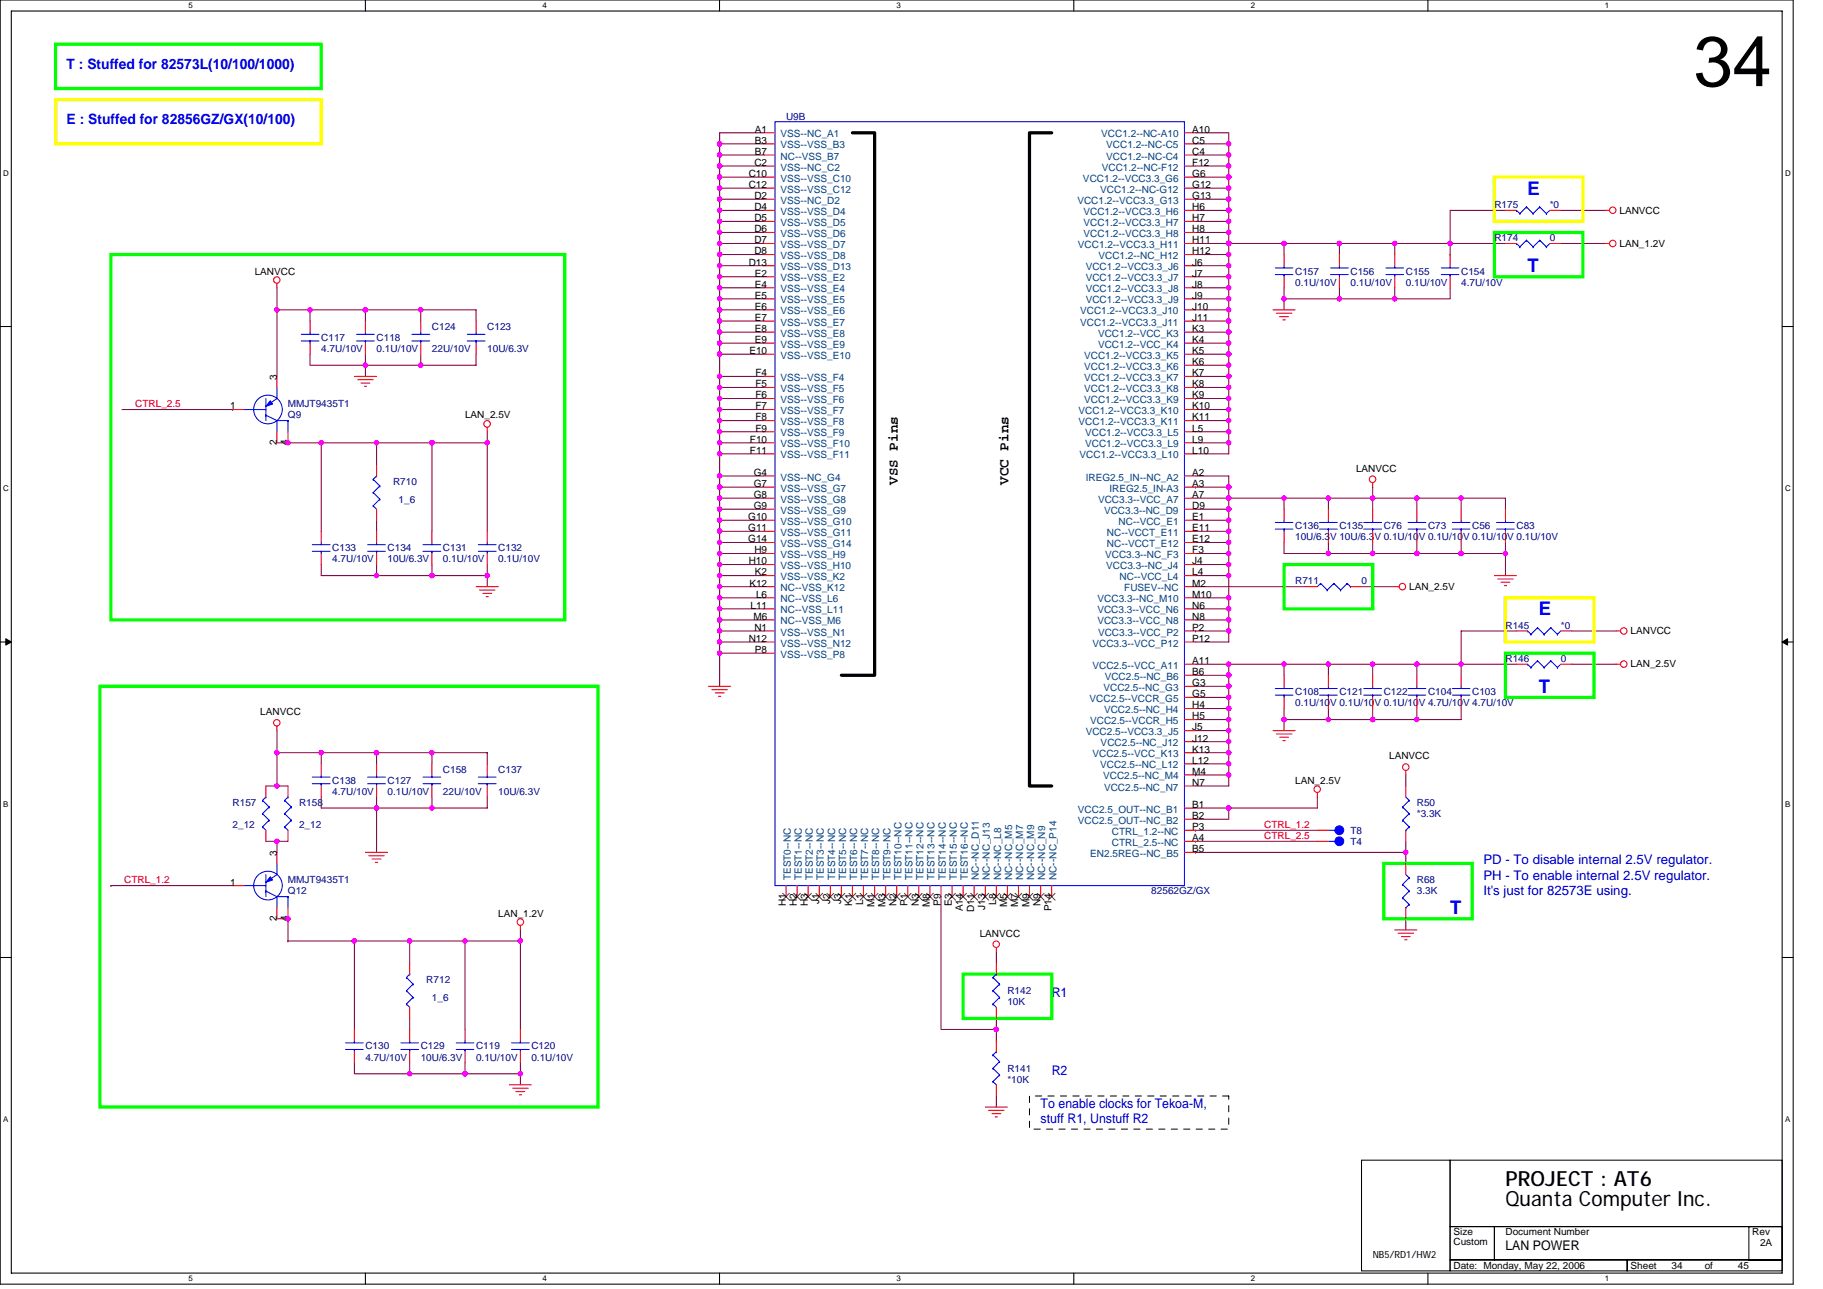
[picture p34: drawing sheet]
<svg xmlns="http://www.w3.org/2000/svg" width="297mm" height="210mm" viewBox="0 0 297 210" stroke-linecap="round" stroke-linejoin="round" font-family="sans-serif">
<defs><g id="words">
<text font-size="11.5" x="275.9" y="14">34</text>
<g font-size="3.4">
<text x="245.3" y="196.5">Quanta Computer Inc.</text>
<text x="245.3" y="193.2">PROJECT : AT6</text>
</g>
<g font-size="3" fill="#00f">
<text x="248.9" y="31.7">E</text>
<text x="248.9" y="44.3">T</text>
<text x="250.7" y="100.2">E</text>
<text x="250.7" y="112.8">T</text>
<text x="236.3" y="148.9">T</text>
</g>
<g font-size="2.3" fill="#00f">
<text x="10.9" y="11.2">T : Stuffed for 82573L(10/100/1000)</text>
<text x="10.9" y="20.2">E : Stuffed for 82856GZ/GX(10/100)</text>
</g>
<g font-size="2.3">
<text x="146.3" y="79" transform="rotate(-90 146.3 79)">VSS Pins</text>
<text x="164.3" y="79" transform="rotate(-90 164.3 79)">VCC Pins</text>
</g>
<g font-size="2.2" fill="#00f">
<text x="241.7" y="140.8">PD - To disable internal 2.5V regulator.</text>
<text x="241.7" y="143.3">PH - To enable internal 2.5V regulator.</text>
<text x="241.7" y="145.8">It's just for 82573E using.</text>
<text x="171.4" y="162.5">R1</text>
<text x="171.4" y="175.1">R2</text>
<text x="169.6" y="180.5">To enable clocks for Tekoa-M,</text>
<text x="169.6" y="183">stuff R1, Unstuff R2</text>
</g>
<text font-size="2.2" x="245.3" y="203.6">LAN POWER</text>
<g font-size="1.6">
<text x="123" y="21.6">A1</text>
<text x="123" y="23.4">B3</text>
<text x="194.3" y="23.4">C5</text>
<text x="194.3" y="21.6">A10</text>
<text x="122" y="28.8">C10</text>
<text x="122.9" y="27">C2</text>
<text x="123" y="25.2">B7</text>
<text x="194.3" y="25.2">C4</text>
<text x="194.3" y="28.8">G6</text>
<text x="194.3" y="27">F12</text>
<text x="122" y="30.6">C12</text>
<text x="122.9" y="32.4">D2</text>
<text x="122.9" y="34.2">D4</text>
<text x="194.3" y="30.6">G12</text>
<text x="194.3" y="32.4">G13</text>
<text x="194.3" y="34.2">H6</text>
<text x="263.9" y="34.8">LANVCC</text>
<text x="122.9" y="36">D5</text>
<text x="122.9" y="37.8">D6</text>
<text x="122.9" y="39.6">D7</text>
<text x="122.9" y="41.4">D8</text>
<text x="194.3" y="41.4">H12</text>
<text x="194.3" y="36">H7</text>
<text x="194.3" y="37.8">H8</text>
<text x="194.3" y="39.6">H11</text>
<text x="263.9" y="40.2">LAN_1.2V</text>
<text x="41.5" y="44.7">LANVCC</text>
<text x="122" y="43.3">D13</text>
<text x="123" y="45.1">E2</text>
<text x="123" y="46.9">E4</text>
<text x="194.3" y="43.3">J6</text>
<text x="194.3" y="45.1">J7</text>
<text x="194.3" y="46.9">J8</text>
<text x="123" y="48.7">E5</text>
<text x="123" y="50.5">E6</text>
<text x="123" y="52.3">E7</text>
<text x="194.3" y="48.7">J9</text>
<text x="194.3" y="50.5">J10</text>
<text x="194.3" y="52.3">J11</text>
<text x="122.1" y="57.7">E10</text>
<text x="123" y="54.1">E8</text>
<text x="123" y="55.9">E9</text>
<text x="194.3" y="54.1">K3</text>
<text x="194.3" y="55.9">K4</text>
<text x="194.3" y="57.7">K5</text>
<text x="194.3" y="59.5">K6</text>
<text x="45.1" y="61.8" transform="rotate(-90 45.1 61.8)">3</text>
<text x="123.1" y="61.3">F4</text>
<text x="123.1" y="63.1">F5</text>
<text x="123.1" y="64.9">F6</text>
<text x="194.3" y="61.3">K7</text>
<text x="194.3" y="63.1">K8</text>
<text x="194.3" y="64.9">K9</text>
<text x="37.5" y="66.7">1</text>
<text x="75.8" y="68.2">LAN_2.5V</text>
<text x="123.1" y="66.7">F7</text>
<text x="123.1" y="68.5">F8</text>
<text x="123.1" y="70.3">F9</text>
<text x="194.3" y="70.3">L5</text>
<text x="194.3" y="66.7">K10</text>
<text x="194.3" y="68.5">K11</text>
<text x="45.1" y="72.5" transform="rotate(-90 45.1 72.5)">2</text>
<text x="46.9" y="72.5" transform="rotate(-90 46.9 72.5)">4</text>
<text x="122.2" y="72.1">F10</text>
<text x="122.2" y="73.9">F11</text>
<text x="122.8" y="77.5">G4</text>
<text x="194.3" y="72.1">L9</text>
<text x="194.3" y="77.5">A2</text>
<text x="194.3" y="73.9">L10</text>
<text x="221" y="76.8">LANVCC</text>
<text x="122.8" y="79.3">G7</text>
<text x="122.8" y="81.1">G8</text>
<text x="122.8" y="82.9">G9</text>
<text x="194.3" y="79.3">A3</text>
<text x="194.3" y="81.1">A7</text>
<text x="194.3" y="82.9">D9</text>
<text x="121.9" y="84.7">G10</text>
<text x="121.9" y="86.5">G11</text>
<text x="121.9" y="88.3">G14</text>
<text x="194.3" y="84.7">E1</text>
<text x="194.3" y="86.5">E11</text>
<text x="194.3" y="88.3">E12</text>
<text x="122" y="91.9">H10</text>
<text x="122.1" y="95.5">K12</text>
<text x="122.9" y="90.1">H9</text>
<text x="123" y="93.7">K2</text>
<text x="194.3" y="91.9">J4</text>
<text x="194.3" y="90.1">F3</text>
<text x="194.3" y="93.7">L4</text>
<text x="194.3" y="95.5">M2</text>
<text x="122.3" y="99.2">L11</text>
<text x="122.8" y="101">M6</text>
<text x="123.2" y="97.4">L6</text>
<text x="194.3" y="97.4">M10</text>
<text x="194.3" y="99.2">N6</text>
<text x="194.3" y="101">N8</text>
<text x="229.6" y="96.1">LAN_2.5V</text>
<text x="122" y="104.6">N12</text>
<text x="122.9" y="102.8">N1</text>
<text x="123" y="106.4">P8</text>
<text x="194.3" y="104.6">P12</text>
<text x="194.3" y="102.8">P2</text>
<text x="265.7" y="103.3">LANVCC</text>
<text x="194.3" y="108.2">A11</text>
<text x="194.3" y="110">B6</text>
<text x="194.3" y="111.8">G3</text>
<text x="194.3" y="113.6">G5</text>
<text x="265.7" y="108.7">LAN_2.5V</text>
<text x="42.4" y="116.5">LANVCC</text>
<text x="194.3" y="119">J5</text>
<text x="194.3" y="115.4">H4</text>
<text x="194.3" y="117.2">H5</text>
<text x="194.3" y="124.4">L12</text>
<text x="194.3" y="122.6">K13</text>
<text x="194.3" y="120.8">J12</text>
<text x="226.4" y="123.7">LANVCC</text>
<text x="194.3" y="126.2">M4</text>
<text x="194.3" y="128">N7</text>
<text x="194.3" y="131.6">B1</text>
<text x="211" y="127.7">LAN_2.5V</text>
<text x="194.3" y="135.2">P3</text>
<text x="194.3" y="137">A4</text>
<text x="194.3" y="133.4">B2</text>
<text x="45.1" y="139.4" transform="rotate(-90 45.1 139.4)">3</text>
<text x="194.3" y="138.8">B5</text>
<text x="37.5" y="144.3">1</text>
<text x="81.2" y="149.3">LAN_1.2V</text>
<text x="128.1" y="147.6" transform="rotate(-90 128.1 147.6)">H1</text>
<text x="129.9" y="147.6" transform="rotate(-90 129.9 147.6)">H2</text>
<text x="131.7" y="147.6" transform="rotate(-90 131.7 147.6)">H3</text>
<text x="133.5" y="147.3" transform="rotate(-90 133.5 147.3)">J1</text>
<text x="135.3" y="147.3" transform="rotate(-90 135.3 147.3)">J2</text>
<text x="137.1" y="147.3" transform="rotate(-90 137.1 147.3)">J3</text>
<text x="138.9" y="147.5" transform="rotate(-90 138.9 147.5)">K1</text>
<text x="140.7" y="147.4" transform="rotate(-90 140.7 147.4)">L1</text>
<text x="142.5" y="147.8" transform="rotate(-90 142.5 147.8)">M1</text>
<text x="144.3" y="147.8" transform="rotate(-90 144.3 147.8)">M3</text>
<text x="146.1" y="147.6" transform="rotate(-90 146.1 147.6)">N2</text>
<text x="147.9" y="147.5" transform="rotate(-90 147.9 147.5)">P1</text>
<text x="149.7" y="147.6" transform="rotate(-90 149.7 147.6)">N3</text>
<text x="151.5" y="147.8" transform="rotate(-90 151.5 147.8)">M8</text>
<text x="153.3" y="147.5" transform="rotate(-90 153.3 147.5)">P9</text>
<text x="155.1" y="147.5" transform="rotate(-90 155.1 147.5)">E3</text>
<text x="156.9" y="148.4" transform="rotate(-90 156.9 148.4)">A14</text>
<text x="158.7" y="148.5" transform="rotate(-90 158.7 148.5)">D11</text>
<text x="160.5" y="148.2" transform="rotate(-90 160.5 148.2)">J13</text>
<text x="162.3" y="147.4" transform="rotate(-90 162.3 147.4)">L8</text>
<text x="164.1" y="147.8" transform="rotate(-90 164.1 147.8)">M5</text>
<text x="165.9" y="147.8" transform="rotate(-90 165.9 147.8)">M7</text>
<text x="167.7" y="147.8" transform="rotate(-90 167.7 147.8)">M9</text>
<text x="169.5" y="147.6" transform="rotate(-90 169.5 147.6)">N9</text>
<text x="171.3" y="148.4" transform="rotate(-90 171.3 148.4)">P14</text>
<text x="45.1" y="150.1" transform="rotate(-90 45.1 150.1)">2</text>
<text x="46.9" y="150.1" transform="rotate(-90 46.9 150.1)">4</text>
<text x="159.6" y="152.6">LANVCC</text>
<text x="236.8" y="202.9">Custom</text>
<text x="236.8" y="201.3">Size</text>
<text x="245.3" y="201.3">Document Number</text>
<text x="285.5" y="201.3">Rev</text>
<text x="286.8" y="203.1">2A</text>
<text x="223.7" y="205">NB5/RD1/HW2</text>
<text x="236.8" y="206.7">Date: Monday, May 22, 2006</text>
<text x="265.7" y="206.7">Sheet</text>
<text x="272.3" y="206.7">34</text>
<text x="277.8" y="206.7">of</text>
<text x="283.2" y="206.7">45</text>
</g>
<g font-size="1.6" fill="#004080">
<text x="127.2" y="22.4">VSS--NC_A1</text>
<text x="179.4" y="22.4">VCC1.2--NC-A10</text>
<text x="127.2" y="24.2">VSS--VSS_B3</text>
<text x="127.2" y="26">NC--VSS_B7</text>
<text x="127.2" y="27.8">VSS--NC_C2</text>
<text x="127.2" y="29.6">VSS--VSS_C10</text>
<text x="176.5" y="29.6">VCC1.2--VCC3.3_G6</text>
<text x="179.5" y="27.8">VCC1.2--NC-F12</text>
<text x="180.3" y="24.2">VCC1.2--NC-C5</text>
<text x="180.3" y="26">VCC1.2--NC-C4</text>
<text x="127.2" y="31.4">VSS--VSS_C12</text>
<text x="127.2" y="33.2">VSS--NC_D2</text>
<text x="127.2" y="35">VSS--VSS_D4</text>
<text x="175.6" y="33.2">VCC1.2--VCC3.3_G13</text>
<text x="176.5" y="35">VCC1.2--VCC3.3_H6</text>
<text x="179.3" y="31.4">VCC1.2--NC-G12</text>
<text x="127.2" y="36.8">VSS--VSS_D5</text>
<text x="127.2" y="38.6">VSS--VSS_D6</text>
<text x="127.2" y="40.4">VSS--VSS_D7</text>
<text x="175.6" y="40.4">VCC1.2--VCC3.3_H11</text>
<text x="176.5" y="36.8">VCC1.2--VCC3.3_H7</text>
<text x="176.5" y="38.6">VCC1.2--VCC3.3_H8</text>
<text x="127.2" y="42.2">VSS--VSS_D8</text>
<text x="127.2" y="44">VSS--VSS_D13</text>
<text x="127.2" y="45.8">VSS--VSS_E2</text>
<text x="127.2" y="47.6">VSS--VSS_E4</text>
<text x="176.9" y="44">VCC1.2--VCC3.3_J6</text>
<text x="176.9" y="45.8">VCC1.2--VCC3.3_J7</text>
<text x="176.9" y="47.6">VCC1.2--VCC3.3_J8</text>
<text x="179" y="42.2">VCC1.2--NC_H12</text>
<text x="127.2" y="49.4">VSS--VSS_E5</text>
<text x="127.2" y="51.2">VSS--VSS_E6</text>
<text x="127.2" y="53">VSS--VSS_E7</text>
<text x="176" y="51.2">VCC1.2--VCC3.3_J10</text>
<text x="176" y="53">VCC1.2--VCC3.3_J11</text>
<text x="176.9" y="49.4">VCC1.2--VCC3.3_J9</text>
<text x="127.2" y="54.8">VSS--VSS_E8</text>
<text x="127.2" y="56.6">VSS--VSS_E9</text>
<text x="127.2" y="58.4">VSS--VSS_E10</text>
<text x="176.7" y="58.4">VCC1.2--VCC3.3_K5</text>
<text x="178.9" y="54.8">VCC1.2--VCC_K3</text>
<text x="178.9" y="56.6">VCC1.2--VCC_K4</text>
<text x="127.2" y="62.1">VSS--VSS_F4</text>
<text x="127.2" y="63.9">VSS--VSS_F5</text>
<text x="127.2" y="65.7">VSS--VSS_F6</text>
<text x="176.7" y="60.2">VCC1.2--VCC3.3_K6</text>
<text x="176.7" y="62.1">VCC1.2--VCC3.3_K7</text>
<text x="176.7" y="63.9">VCC1.2--VCC3.3_K8</text>
<text x="176.7" y="65.7">VCC1.2--VCC3.3_K9</text>
<text x="127.2" y="67.5">VSS--VSS_F7</text>
<text x="127.2" y="69.3">VSS--VSS_F8</text>
<text x="127.2" y="71.1">VSS--VSS_F9</text>
<text x="175.7" y="67.5">VCC1.2--VCC3.3_K10</text>
<text x="175.7" y="69.3">VCC1.2--VCC3.3_K11</text>
<text x="176.8" y="71.1">VCC1.2--VCC3.3_L5</text>
<text x="127.2" y="72.9">VSS--VSS_F10</text>
<text x="127.2" y="74.7">VSS--VSS_F11</text>
<text x="175.9" y="74.7">VCC1.2--VCC3.3_L10</text>
<text x="176.8" y="72.9">VCC1.2--VCC3.3_L9</text>
<text x="127.2" y="78.3">VSS--NC_G4</text>
<text x="127.2" y="80.1">VSS--VSS_G7</text>
<text x="127.2" y="81.9">VSS--VSS_G8</text>
<text x="127.2" y="83.7">VSS--VSS_G9</text>
<text x="176.9" y="78.3">IREG2.5_IN--NC_A2</text>
<text x="178.9" y="81.9">VCC3.3--VCC_A7</text>
<text x="179.9" y="83.7">VCC3.3--NC_D9</text>
<text x="180.8" y="80.1">IREG2.5_IN-A3</text>
<text x="127.2" y="85.5">VSS--VSS_G10</text>
<text x="127.2" y="87.3">VSS--VSS_G11</text>
<text x="127.2" y="89.1">VSS--VSS_G14</text>
<text x="180.4" y="87.3">NC--VCCT_E11</text>
<text x="180.4" y="89.1">NC--VCCT_E12</text>
<text x="182.3" y="85.5">NC--VCC_E1</text>
<text x="127.2" y="90.9">VSS--VSS_H9</text>
<text x="127.2" y="92.7">VSS--VSS_H10</text>
<text x="127.2" y="94.5">VSS--VSS_K2</text>
<text x="180.1" y="90.9">VCC3.3--NC_F3</text>
<text x="180.3" y="92.7">VCC3.3--NC_J4</text>
<text x="182.4" y="94.5">NC--VCC_L4</text>
<text x="127.2" y="96.3">NC--VSS_K12</text>
<text x="127.2" y="98.1">NC--VSS_L6</text>
<text x="127.2" y="99.9">NC--VSS_L11</text>
<text x="127.2" y="101.7">NC--VSS_M6</text>
<text x="178.8" y="99.9">VCC3.3--VCC_N6</text>
<text x="178.8" y="101.7">VCC3.3--VCC_N8</text>
<text x="178.8" y="98.1">VCC3.3--NC_M10</text>
<text x="183.2" y="96.3">FUSEV--NC</text>
<text x="127.2" y="103.5">VSS--VSS_N1</text>
<text x="127.2" y="105.3">VSS--VSS_N12</text>
<text x="127.2" y="107.1">VSS--VSS_P8</text>
<text x="178" y="105.3">VCC3.3--VCC_P12</text>
<text x="178.9" y="103.5">VCC3.3--VCC_P2</text>
<text x="178" y="108.9">VCC2.5--VCC_A11</text>
<text x="179.8" y="112.5">VCC2.5--NC_G3</text>
<text x="180" y="110.7">VCC2.5--NC_B6</text>
<text x="176.9" y="119.8">VCC2.5--VCC3.3_J5</text>
<text x="177.5" y="114.3">VCC2.5--VCCR_G5</text>
<text x="177.6" y="118">VCC2.5--VCCR_H5</text>
<text x="179.9" y="116.2">VCC2.5--NC_H4</text>
<text x="178" y="123.4">VCC2.5--VCC_K13</text>
<text x="179.3" y="125.2">VCC2.5--NC_L12</text>
<text x="179.3" y="121.6">VCC2.5--NC_J12</text>
<text x="179.7" y="127">VCC2.5--NC_M4</text>
<text x="179.9" y="128.8">VCC2.5--NC_N7</text>
<text x="175.6" y="132.4">VCC2.5_OUT--NC_B1</text>
<text x="175.6" y="134.2">VCC2.5_OUT--NC_B2</text>
<text x="181.2" y="136">CTRL_1.2--NC</text>
<text x="181.2" y="137.8">CTRL_2.5--NC</text>
<text x="128.8" y="143.4" transform="rotate(-90 128.8 143.4)">TEST0--NC</text>
<text x="130.6" y="143.4" transform="rotate(-90 130.6 143.4)">TEST1--NC</text>
<text x="132.4" y="143.4" transform="rotate(-90 132.4 143.4)">TEST2--NC</text>
<text x="134.3" y="143.4" transform="rotate(-90 134.3 143.4)">TEST3--NC</text>
<text x="136.1" y="143.4" transform="rotate(-90 136.1 143.4)">TEST4--NC</text>
<text x="137.9" y="143.4" transform="rotate(-90 137.9 143.4)">TEST5--NC</text>
<text x="139.7" y="143.4" transform="rotate(-90 139.7 143.4)">TEST6--NC</text>
<text x="141.5" y="143.4" transform="rotate(-90 141.5 143.4)">TEST7--NC</text>
<text x="143.3" y="143.4" transform="rotate(-90 143.3 143.4)">TEST8--NC</text>
<text x="145.1" y="143.4" transform="rotate(-90 145.1 143.4)">TEST9--NC</text>
<text x="146.9" y="143.4" transform="rotate(-90 146.9 143.4)">TEST10--NC</text>
<text x="148.7" y="143.4" transform="rotate(-90 148.7 143.4)">TEST11--NC</text>
<text x="150.5" y="143.4" transform="rotate(-90 150.5 143.4)">TEST12--NC</text>
<text x="152.3" y="143.4" transform="rotate(-90 152.3 143.4)">TEST13--NC</text>
<text x="154.1" y="143.4" transform="rotate(-90 154.1 143.4)">TEST14--NC</text>
<text x="155.9" y="143.4" transform="rotate(-90 155.9 143.4)">TEST15--NC</text>
<text x="157.7" y="143.4" transform="rotate(-90 157.7 143.4)">TEST16--NC</text>
<text x="159.5" y="143.4" transform="rotate(-90 159.5 143.4)">NC--NC_D11</text>
<text x="161.3" y="143.4" transform="rotate(-90 161.3 143.4)">NC--NC_J13</text>
<text x="163.1" y="143.4" transform="rotate(-90 163.1 143.4)">NC--NC_L8</text>
<text x="164.9" y="143.4" transform="rotate(-90 164.9 143.4)">NC--NC_M5</text>
<text x="166.7" y="143.4" transform="rotate(-90 166.7 143.4)">NC--NC_M7</text>
<text x="168.5" y="143.4" transform="rotate(-90 168.5 143.4)">NC--NC_M9</text>
<text x="170.3" y="143.4" transform="rotate(-90 170.3 143.4)">NC--NC_N9</text>
<text x="172.1" y="143.4" transform="rotate(-90 172.1 143.4)">NC--NC_P14</text>
<text x="177.6" y="139.6">EN2.5REG--NC_B5</text>
</g>
<g font-size="1.6" fill="#000080">
<text x="128.1" y="19.5">U9B</text>
<text x="243.5" y="33.9">R175</text>
<text x="252.5" y="33.9">*0</text>
<text x="243.5" y="39.3">R174</text>
<text x="252.5" y="39.3">0</text>
<text x="211" y="44.7">C157</text>
<text x="211" y="46.5">0.1U/10V</text>
<text x="220" y="44.7">C156</text>
<text x="220" y="46.5">0.1U/10V</text>
<text x="229.1" y="44.7">C155</text>
<text x="229.1" y="46.5">0.1U/10V</text>
<text x="238.1" y="44.7">C154</text>
<text x="238.1" y="46.5">4.7U/10V</text>
<text x="70.4" y="53.7">C124</text>
<text x="79.4" y="53.7">C123</text>
<text x="52.3" y="55.5">C117</text>
<text x="52.3" y="57.3">4.7U/10V</text>
<text x="61.4" y="55.5">C118</text>
<text x="61.4" y="57.3">0.1U/10V</text>
<text x="70.4" y="57.3">22U/10V</text>
<text x="79.4" y="57.3">10U/6.3V</text>
<text x="46.9" y="68.2">Q9</text>
<text x="46.9" y="66.4">MMJT9435T1</text>
<text x="64" y="79">R710</text>
<text x="65" y="81.9">1_6</text>
<text x="54.1" y="89.8">C133</text>
<text x="63.2" y="89.8">C134</text>
<text x="72.2" y="89.8">C131</text>
<text x="81.2" y="89.8">C132</text>
<text x="211" y="86.2">C136</text>
<text x="211" y="88">10U/6.3V 10U/6.3V 0.1U/10V 0.1U/10V 0.1U/10V 0.1U/10V</text>
<text x="218.2" y="86.2">C135</text>
<text x="225.5" y="86.2">C76</text>
<text x="232.7" y="86.2">C73</text>
<text x="239.9" y="86.2">C56</text>
<text x="247.1" y="86.2">C83</text>
<text x="54.1" y="91.6">4.7U/10V</text>
<text x="63.2" y="91.6">10U/6.3V</text>
<text x="72.2" y="91.6">0.1U/10V</text>
<text x="81.2" y="91.6">0.1U/10V</text>
<text x="211" y="95.2">R711</text>
<text x="221.8" y="95.2">0</text>
<text x="245.3" y="102.4">R145</text>
<text x="245.3" y="107.8">R146</text>
<text x="254.3" y="102.4">*0</text>
<text x="254.3" y="107.8">0</text>
<text x="211" y="113.2">C108</text>
<text x="218.2" y="113.2">C121</text>
<text x="225.5" y="113.2">C122</text>
<text x="232.7" y="113.2">C104</text>
<text x="239.9" y="113.2">C103</text>
<text x="211" y="115">0.1U/10V 0.1U/10V 0.1U/10V 4.7U/10V 4.7U/10V</text>
<text x="72.2" y="125.9">C158</text>
<text x="81.2" y="125.9">C137</text>
<text x="37.9" y="131.3">R157</text>
<text x="48.7" y="131.3">R158</text>
<text x="54.1" y="127.7">C138</text>
<text x="54.1" y="129.5">4.7U/10V</text>
<text x="63.2" y="127.7">C127</text>
<text x="63.2" y="129.5">0.1U/10V</text>
<text x="72.2" y="129.5">22U/10V</text>
<text x="81.2" y="129.5">10U/6.3V</text>
<text x="230.9" y="131.3">R50</text>
<text x="37.9" y="134.9">2_12</text>
<text x="48.7" y="134.9">2_12</text>
<text x="220" y="135.8">T8</text>
<text x="220" y="137.6">T4</text>
<text x="230.9" y="133.1">*3.3K</text>
<text x="46.9" y="143.9">MMJT9435T1</text>
<text x="230.9" y="143.9">R68</text>
<text x="46.9" y="145.7">Q12</text>
<text x="187.6" y="145.7">82562GZ/GX</text>
<text x="230.9" y="145.7">3.3K</text>
<text x="69.5" y="160.1">R712</text>
<text x="164.1" y="161.9">R142</text>
<text x="70.4" y="163">1_6</text>
<text x="164.1" y="163.7">10K</text>
<text x="59.5" y="171">C130</text>
<text x="59.5" y="172.8">4.7U/10V</text>
<text x="68.6" y="171">C129</text>
<text x="68.6" y="172.8">10U/6.3V</text>
<text x="77.6" y="171">C119</text>
<text x="77.6" y="172.8">0.1U/10V</text>
<text x="86.6" y="171">C120</text>
<text x="86.6" y="172.8">0.1U/10V</text>
<text x="164.1" y="174.6">R141</text>
<text x="164.1" y="176.4">*10K</text>
</g>
<g font-size="1.6" fill="#f00">
<text x="22" y="66.4">CTRL_2.5</text>
<text x="206" y="134.9">CTRL_1.2</text>
<text x="206" y="136.7">CTRL_2.5</text>
<text x="20.2" y="143.9">CTRL_1.2</text>
</g>
<g font-size="1.3">
<text x="30.7" y="1.4">5</text>
<text x="88.4" y="1.4">4</text>
<text x="146.1" y="1.4">3</text>
<text x="203.8" y="1.4">2</text>
<text x="261.5" y="1.4">1</text>
<text x=".5" y="28.7">D</text>
<text x="290.8" y="28.7">D</text>
<text x=".5" y="80.1">C</text>
<text x="290.8" y="80.1">C</text>
<text x=".5" y="131.4">B</text>
<text x="290.8" y="131.4">B</text>
<text x=".5" y="182.8">A</text>
<text x="290.8" y="182.8">A</text>
<text x="30.7" y="208.7">5</text>
<text x="88.4" y="208.7">4</text>
<text x="146.1" y="208.7">3</text>
<text x="203.8" y="208.7">2</text>
<text x="261.5" y="208.7">1</text>
</g>
</g></defs>
<path d="M0 0h292.2v209.2h-292.2zM1.8 1.8h288.6v205.6h-288.6z" fill="none" stroke="#000" stroke-width=".17"/>
<g fill="#fff">
<path d="M30.7 .2h.7v1.4h-.7z"/>
<path d="M30.7 207.6h.7v1.4h-.7z"/>
</g>
<path d="M59.5 0v1.8M59.5 207.4v1.8" fill="none" stroke="#000" stroke-width=".17"/>
<g fill="#fff">
<path d="M88.4 .2h.7v1.4h-.7z"/>
<path d="M88.4 207.6h.7v1.4h-.7z"/>
</g>
<path d="M117.2 0v1.8M117.2 207.4v1.8" fill="none" stroke="#000" stroke-width=".17"/>
<g fill="#fff">
<path d="M146.1 .2h.7v1.4h-.7z"/>
<path d="M146.1 207.6h.7v1.4h-.7z"/>
</g>
<path d="M175 0v1.8M175 207.4v1.8" fill="none" stroke="#000" stroke-width=".17"/>
<g fill="#fff">
<path d="M203.8 .2h.7v1.4h-.7z"/>
<path d="M203.8 207.6h.7v1.4h-.7z"/>
</g>
<path d="M232.7 0v1.8M232.7 207.4v1.8" fill="none" stroke="#000" stroke-width=".17"/>
<g fill="#fff">
<path d="M261.5 .2h.7v1.4h-.7z"/>
<path d="M261.5 207.6h.7v1.4h-.7z"/>
<path d="M.5 27.5h.9v1.4h-.9z"/>
<path d="M290.8 27.5h1v1.4h-1z"/>
<path d="M.5 78.9h.9v1.4h-.9z"/>
<path d="M290.8 78.9h1v1.4h-1z"/>
</g>
<path d="M0 53.2h1.8M290.4 53.2h1.8" fill="none" stroke="#000" stroke-width=".17"/>
<g fill="#fff">
<path d="M.5 130.3h.9v1.4h-.9z"/>
<path d="M290.8 130.3h.9v1.4h-.9z"/>
</g>
<path d="M0 104.6h1.8M290.4 104.6h1.8" fill="none" stroke="#000" stroke-width=".17"/>
<path d="M.9 104.1l.9 .5-.9 .5zM290.4 104.6l.9-.5v1z" fill="#000" stroke="#000" stroke-width=".16"/>
<g fill="#fff">
<path d="M.5 181.7h.9v1.4h-.9z"/>
<path d="M290.8 181.7h.9v1.4h-.9z"/>
</g>
<path d="M0 156h1.8M290.4 156h1.8M221.8 189h14.5v18h-14.5zM236.3 199.8h7.2v5.4h-7.2zM236.3 189h54.1v10.8h-54.1zM243.5 199.8h46.9v5.4h-46.9zM285 199.8h5.4v5.4h-5.4zM236.3 205.2h28.8v1.8h-28.8zM265.1 205.2h25.3v1.8h-25.3z" fill="none" stroke="#000" stroke-width=".17"/>
<g fill="none" stroke="#800040" stroke-width=".17">
<path d="M117.3 23.4h.1M117.3 25.3h.1M117.3 27.1h.1M117.3 28.9h7.2M117.3 30.6h7.2M117.3 37.9h.1M117.3 32.4h7.2M117.3 34.3h7.2M117.3 36.1h7.2M117.3 37.9h7.2M117.3 39.7h7.2M117.3 36.1h.1"/>
<path d="M117.3 39.7h.1M117.3 28.9h.1M117.3 25.3v1.8M117.3 30.6h.1M117.3 34.3h.1M117.3 32.4h.1M117.3 23.4h7.2M117.3 25.3h7.2M117.3 27.1h7.2M117.3 23.4v1.9M117.3 27.1v27M124.5 21.6h-7.2v1.8"/>
<path d="M194.8 36.1h5.4M194.8 28.9h5.4M194.8 39.7h5.4M194.8 23.4h5.4M194.8 27.1h5.4M194.8 30.6h5.4M194.8 32.4h.1M194.8 37.9h5.4M194.8 21.6h5.4v1.8M194.8 25.3h5.4M194.8 34.3h5.4M194.8 32.4h5.4"/>
<path d="M200.2 25.3h.1M200.2 28.9h.1M200.2 32.4h.1M200.2 39.7h.1M200.2 37.9h.1M200.2 23.4h.1M200.2 27.1h.1M200.2 34.3h.1M200.2 39.7h27.1M200.2 23.4v39.7M209.2 39.7h.1M209.2 39.7v1.8"/>
<path d="M218.2 39.7v1.8M218.2 39.7h.1M227.3 39.7v1.8M227.3 39.7h9M227.3 39.7h.1M236.3 39.7h9M236.3 39.7v1.8M245.3 34.3h-9v5.4M254.3 39.7h7.2M254.3 34.3h7.2M45.1 50.5h.1M45.1 50.5v10.8"/>
<path d="M45.1 50.5h23.5M45.1 46.9v3.6M50.5 50.5v1.8M50.5 57.7v1.8h18.1M50.5 50.5h.1M59.5 50.5h.1M59.5 59.5h.1M59.5 50.5v1.8M59.5 57.7v1.8M59.5 59.5v1.8M68.6 50.5h.1M68.6 50.5h9v1.8"/>
<path d="M68.6 50.5v1.8M68.6 57.7v1.8h9v-1.8M68.6 59.5h.1M117.3 46.9h.1M117.3 52.3h.1M117.3 41.5h.1M117.3 43.3h7.2M117.3 45.1h7.2M117.3 46.9h7.2M117.3 48.7h7.2M117.3 50.5h.1M117.3 52.3h7.2"/>
<path d="M117.3 54.1h.1M117.3 55.9h.1M117.3 57.7h.1M117.3 48.7h.1M117.3 45.1h.1M117.3 43.3h.1M117.3 54.1v1.8M117.3 55.9v1.8M117.3 57.7v14.4M117.3 41.5h7.2M117.3 50.5h7.2M117.3 54.1h7.2"/>
<path d="M117.3 55.9h7.2M117.3 57.7h7.2M194.8 57.7h5.4M194.8 46.9h5.4M194.8 50.5h5.4M194.8 41.5h5.4M194.8 45.1h5.4M194.8 48.7h5.4M194.8 52.3h5.4M194.8 54.1h5.4M194.8 55.9h5.4M194.8 59.5h5.4"/>
<path d="M194.8 43.3h5.4M200.2 41.5h.1M200.2 43.3h.1M200.2 45.1h.1M200.2 46.9h.1M200.2 48.7h.1M200.2 50.5h.1M200.2 52.3h.1M200.2 54.1h.1M200.2 55.9h.1M200.2 57.7h.1M200.2 59.5h.1"/>
<path d="M209.2 46.9v1.8M209.2 48.7v1.8M209.2 48.7h18.1M218.2 46.9v1.8M218.2 48.7h.1M227.3 46.9v1.8M227.3 48.7h.1M236.3 46.9v1.8h-9M236.3 41.5h.1M19.9 66.7h18M37.9 66.7h.1M45.1 72.1h16.3"/>
<path d="M46.9 72.1h.1M52.3 72.1v14.5M52.3 72.1h.1M61.4 72.1h.1M70.4 72.1v14.5M70.4 72.1h-9v3.6M70.4 72.1h.1M70.4 72.1h9M79.4 72.1h.1M79.4 70.3v1.8M79.4 72.1v14.5M117.3 70.3h.1"/>
<path d="M117.3 61.3h7.2M117.3 63.1h7.2M117.3 64.9h7.2M117.3 66.7h7.2M117.3 68.5h7.2M117.3 70.3h7.2M117.3 72.1h.1M117.3 73.9h.1M117.3 77.5h.1M117.3 79.4h.1M117.3 72.1v1.8M117.3 68.5h.1"/>
<path d="M117.3 66.7h.1M117.3 64.9h.1M117.3 63.1h.1M117.3 61.3h.1M117.3 73.9v5.5M117.3 79.4h7.2M117.3 79.4v5.4M117.3 72.1h7.2M117.3 73.9h7.2M117.3 77.5h7.2M194.8 79.4h.1M194.8 72.1h5.4"/>
<path d="M194.8 61.3h5.4M194.8 64.9h.1M194.8 63.1h.1M194.8 66.7h5.4M194.8 70.3h5.4M194.8 77.5h5.4v3.7M194.8 68.5h5.4M194.8 79.4h5.4M194.8 64.9h5.4M194.8 63.1h5.4M200.2 70.3h.1M200.2 61.3h.1"/>
<path d="M200.2 68.5h.1M200.2 64.9v1.8M200.2 66.7h.1M200.2 72.1h.1M200.2 66.7v7.2h-5.4M200.2 63.1v1.8M223.7 79.4v3.6M52.3 92v1.8h9.1M61.4 92v1.8M61.4 84.8v1.8M61.4 93.8h18M70.4 93.8h.1"/>
<path d="M70.4 92v1.8M79.4 93.8v1.8M79.4 92v1.8M79.4 93.8h.1M117.3 81.2h.1M117.3 95.6h.1M117.3 81.2h7.2M117.3 83h7.2M117.3 84.8h.1M117.3 86.6h.1M117.3 88.4h7.2M117.3 90.2h7.2"/>
<path d="M117.3 92h7.2M117.3 93.8h7.2M117.3 95.6h7.2M117.3 97.4h7.2M117.3 99.2h.1M117.3 97.4h.1M117.3 93.8h.1M117.3 92h.1M117.3 83h.1M117.3 99.2v1.8M117.3 90.2h.1M117.3 88.4h.1"/>
<path d="M117.3 84.8v1.8M117.3 86.6v12.6M117.3 84.8h7.2M117.3 86.6h7.2M117.3 99.2h7.2M194.8 92h5.4M194.8 95.6h18M194.8 83h5.4M194.8 90.2h5.4M194.8 97.4h5.4M194.8 99.2h5.4M194.8 81.2h5.4"/>
<path d="M194.8 84.8h5.4M194.8 88.4h5.4M200.2 88.4v1.8M200.2 90.2h.1M200.2 97.4h.1M200.2 99.2h.1M200.2 93.8h.1M200.2 81.2h.1M200.2 83h.1M200.2 84.8h.1M200.2 84.8v1.8h-5.4M200.2 88.4h.1"/>
<path d="M200.2 86.6h.1M200.2 92v1.8h-5.4M200.2 92h.1M200.2 81.2v3.6M200.2 86.6v1.8M200.2 90.2v1.8M200.2 93.8v9M200.2 81.2h9M209.2 88.4v1.8h14.5M209.2 81.2h.1M209.2 81.2v1.8M209.2 81.2h7.2"/>
<path d="M216.4 88.4v1.8M216.4 81.2v1.8M216.4 81.2h.1M216.4 81.2h21.7M221.8 95.6h5.5M223.7 88.4v1.8M223.7 90.2h.1M223.7 90.2h21.6M230.9 88.4v1.8M230.9 81.2h.1M230.9 90.2h.1M230.9 81.2v1.8"/>
<path d="M238.1 88.4v1.8M238.1 81.2v1.8M238.1 81.2h7.2v1.8M238.1 81.2h.1M238.1 90.2h.1M245.3 88.4v1.8M245.3 90.2v3.6M245.3 90.2h.1M45.1 119v9M117.3 101h.1M117.3 102.8h.1M117.3 104.6h.1"/>
<path d="M117.3 106.4h.1M117.3 102.8v9M117.3 102.8h7.2M117.3 101v1.8M117.3 101h7.2M117.3 104.6h7.2M117.3 106.4h7.2M194.8 115.4h5.4M194.8 102.8h.1M194.8 119h5.4M194.8 113.6h5.4M194.8 117.2h5.4"/>
<path d="M194.8 101h5.4M194.8 108.2h5.4M194.8 110h5.4M194.8 111.8h5.4M194.8 102.8h5.4M200.2 101h.1M200.2 102.8v1.8h-5.4M200.2 111.8h.1M200.2 113.6h.1M200.2 115.4h.1M200.2 117.2h.1M200.2 119h.1"/>
<path d="M200.2 110h.1M200.2 108.2v18M200.2 108.2h30.7M209.2 108.2v1.8M209.2 117.2h.1M209.2 108.2h.1M209.2 117.2v1.8M209.2 117.2h21.7M209.2 115.4v1.8M216.4 117.2h.1M216.4 108.2v1.8M216.4 108.2h.1"/>
<path d="M216.4 115.4v1.8M223.7 108.2v1.8M223.7 115.4v1.8M223.7 117.2h.1M223.7 108.2h.1M230.9 115.4v1.8M230.9 117.2h.1M230.9 108.2h.1M230.9 108.2h7.2M230.9 108.2v1.8M238.1 108.2v1.8M238.1 115.4v1.8h-7.2"/>
<path d="M238.1 108.2h9M238.1 108.2h.1M247.1 102.8h-9v5.4M256.1 108.2h7.2M256.1 102.8h7.2M43.3 128h3.6M43.3 137.1h1.8M45.1 122.6h.1M45.1 128h.1M45.1 137.1h.1M45.1 137.1v1.8M45.1 137.1h1.8"/>
<path d="M45.1 122.6h25.3M52.3 129.8v1.8h9.1M52.3 122.6h.1M52.3 122.6v1.8M61.4 122.6v1.8M61.4 131.6h.1M61.4 131.6v7.3M61.4 122.6h.1M61.4 129.8v1.8M61.4 131.6h9M70.4 122.6h.1M70.4 122.6h9v1.8"/>
<path d="M70.4 122.6v1.8M70.4 129.8v1.8h9v-1.8M70.4 131.6h.1M194.8 126.2h.1M194.8 120.8h5.4M194.8 124.4h5.4M194.8 122.6h5.4M194.8 135.3h.1M194.8 137.1h.1M194.8 138.9h.1M194.8 131.6h5.4M194.8 126.2h5.4"/>
<path d="M194.8 135.3h19.8M194.8 137.1h19.8M194.8 138.9h34.3M200.2 124.4h.1M200.2 131.6v1.9h-5.4M200.2 131.6h.1M200.2 122.6h.1M200.2 126.2v1.8h-5.4M200.2 120.8h.1M214.6 129.8v1.8h-14.4M229.1 137.1v1.8M229.1 138.9v1.8"/>
<path d="M229.1 126.2v1.8M18.1 144.3h.1M18.1 144.3h19.8M45.1 149.7h1.8v3.6M46.9 153.3h.1M46.9 153.3h19.9M57.7 153.3h.1M57.7 153.3v14.4M66.8 153.3h.1M75.8 153.3v14.4M75.8 153.3h-9v3.6M75.8 153.3h.1"/>
<path d="M75.8 153.3h9M84.8 151.5v1.8M84.8 153.3v14.4M84.8 153.3h.1M153.3 146.1v21.6h9v-1.8M162.3 155.1v1.8M229.1 149.7v1.8M57.7 173.1v1.8h9.1M66.8 173.1v1.8M66.8 165.9v1.8M66.8 174.9h18M75.8 174.9h.1"/>
<path d="M75.8 173.1v1.8M84.8 174.9h.1M84.8 174.9v1.8M84.8 173.1v1.8M162.3 165.9h.1M162.3 169.5h.1M162.3 178.5v1.8M162.3 167.7v1.8"/>
</g>
<g fill="#f0f" stroke="#f0f" stroke-width=".17">
<circle cx="200.2" cy="126.2" r=".35"/>
<circle cx="200.2" cy="79.3" r=".35"/>
<circle cx="200.2" cy="39.7" r=".35"/>
<circle cx="209.2" cy="39.7" r=".35"/>
<circle cx="200.2" cy="102.8" r=".35"/>
<circle cx="216.4" cy="117.2" r=".35"/>
<circle cx="200.2" cy="124.4" r=".35"/>
<circle cx="216.4" cy="108.2" r=".35"/>
<circle cx="209.2" cy="48.7" r=".35"/>
<circle cx="218.2" cy="48.7" r=".35"/>
<circle cx="200.2" cy="81.1" r=".35"/>
<circle cx="209.2" cy="81.1" r=".35"/>
<circle cx="200.2" cy="101" r=".35"/>
<circle cx="200.2" cy="64.9" r=".35"/>
<circle cx="200.2" cy="131.6" r=".35"/>
<circle cx="223.7" cy="117.2" r=".35"/>
<circle cx="230.8" cy="117.2" r=".35"/>
<circle cx="200.2" cy="111.8" r=".35"/>
<circle cx="200.2" cy="115.4" r=".35"/>
<circle cx="200.2" cy="113.6" r=".35"/>
<circle cx="200.2" cy="117.2" r=".35"/>
<circle cx="200.2" cy="119" r=".35"/>
<circle cx="200.2" cy="25.2" r=".35"/>
<circle cx="200.2" cy="28.8" r=".35"/>
<circle cx="200.2" cy="90.2" r=".35"/>
<circle cx="200.2" cy="34.3" r=".35"/>
<circle cx="200.2" cy="32.4" r=".35"/>
<circle cx="200.2" cy="97.4" r=".35"/>
<circle cx="117.2" cy="23.4" r=".35"/>
<circle cx="117.2" cy="25.2" r=".35"/>
<circle cx="117.2" cy="27" r=".35"/>
<circle cx="200.2" cy="41.5" r=".35"/>
<circle cx="200.2" cy="70.3" r=".35"/>
<circle cx="117.2" cy="101" r=".35"/>
<circle cx="117.2" cy="46.9" r=".35"/>
<circle cx="200.2" cy="61.3" r=".35"/>
<circle cx="117.2" cy="37.9" r=".35"/>
<circle cx="200.2" cy="122.6" r=".35"/>
<circle cx="200.2" cy="99.2" r=".35"/>
<circle cx="200.2" cy="120.8" r=".35"/>
<circle cx="117.2" cy="52.3" r=".35"/>
<circle cx="200.2" cy="68.5" r=".35"/>
<circle cx="117.2" cy="81.1" r=".35"/>
<circle cx="200.2" cy="93.8" r=".35"/>
<circle cx="200.2" cy="43.3" r=".35"/>
<circle cx="117.2" cy="95.6" r=".35"/>
<circle cx="117.2" cy="70.3" r=".35"/>
<circle cx="230.8" cy="108.2" r=".35"/>
<circle cx="200.2" cy="45.1" r=".35"/>
<circle cx="117.2" cy="41.5" r=".35"/>
<circle cx="117.2" cy="50.5" r=".35"/>
<circle cx="200.2" cy="46.9" r=".35"/>
<circle cx="117.2" cy="54.1" r=".35"/>
<circle cx="200.2" cy="48.7" r=".35"/>
<circle cx="117.2" cy="55.9" r=".35"/>
<circle cx="117.2" cy="57.7" r=".35"/>
<circle cx="200.2" cy="50.5" r=".35"/>
<circle cx="200.2" cy="54.1" r=".35"/>
<circle cx="200.2" cy="52.3" r=".35"/>
<circle cx="223.7" cy="108.2" r=".35"/>
<circle cx="117.2" cy="72.1" r=".35"/>
<circle cx="200.2" cy="57.7" r=".35"/>
<circle cx="200.2" cy="55.9" r=".35"/>
<circle cx="117.2" cy="73.9" r=".35"/>
<circle cx="117.2" cy="77.5" r=".35"/>
<circle cx="117.2" cy="79.3" r=".35"/>
<circle cx="200.2" cy="59.5" r=".35"/>
<circle cx="117.2" cy="84.7" r=".35"/>
<circle cx="117.2" cy="86.5" r=".35"/>
<circle cx="200.2" cy="63.1" r=".35"/>
<circle cx="200.2" cy="66.7" r=".35"/>
<circle cx="117.2" cy="99.2" r=".35"/>
<circle cx="117.2" cy="102.8" r=".35"/>
<circle cx="200.2" cy="72.1" r=".35"/>
<circle cx="117.2" cy="104.6" r=".35"/>
<circle cx="117.2" cy="106.4" r=".35"/>
<circle cx="117.2" cy="48.7" r=".35"/>
<circle cx="117.2" cy="45.1" r=".35"/>
<circle cx="117.2" cy="43.3" r=".35"/>
<circle cx="117.2" cy="97.4" r=".35"/>
<circle cx="117.2" cy="93.8" r=".35"/>
<circle cx="117.2" cy="92" r=".35"/>
<circle cx="117.2" cy="68.5" r=".35"/>
<circle cx="117.2" cy="66.7" r=".35"/>
<circle cx="117.2" cy="64.9" r=".35"/>
<circle cx="117.2" cy="63.1" r=".35"/>
<circle cx="117.2" cy="61.3" r=".35"/>
<circle cx="117.2" cy="36.1" r=".35"/>
<circle cx="117.2" cy="82.9" r=".35"/>
<circle cx="117.2" cy="39.7" r=".35"/>
<circle cx="117.2" cy="28.8" r=".35"/>
<circle cx="117.2" cy="30.6" r=".35"/>
<circle cx="117.2" cy="90.2" r=".35"/>
<circle cx="117.2" cy="88.4" r=".35"/>
<circle cx="117.2" cy="34.3" r=".35"/>
<circle cx="117.2" cy="32.4" r=".35"/>
<circle cx="209.2" cy="117.2" r=".35"/>
<circle cx="229" cy="138.8" r=".35"/>
<circle cx="238.1" cy="81.1" r=".35"/>
<circle cx="230.8" cy="81.1" r=".35"/>
<circle cx="216.4" cy="90.2" r=".35"/>
<circle cx="223.7" cy="90.2" r=".35"/>
<circle cx="230.8" cy="90.2" r=".35"/>
<circle cx="238.1" cy="90.2" r=".35"/>
<circle cx="245.3" cy="90.2" r=".35"/>
<circle cx="200.2" cy="108.2" r=".35"/>
<circle cx="200.2" cy="110" r=".35"/>
<circle cx="209.2" cy="108.2" r=".35"/>
<circle cx="66.7" cy="174.9" r=".35"/>
<circle cx="75.8" cy="174.9" r=".35"/>
<circle cx="84.8" cy="174.9" r=".35"/>
<circle cx="46.9" cy="149.7" r=".35"/>
<circle cx="57.7" cy="153.3" r=".35"/>
<circle cx="45.1" cy="50.5" r=".35"/>
<circle cx="59.5" cy="50.5" r=".35"/>
<circle cx="61.3" cy="72.1" r=".35"/>
<circle cx="61.3" cy="131.6" r=".35"/>
<circle cx="52.3" cy="122.6" r=".35"/>
<circle cx="70.4" cy="72.1" r=".35"/>
<circle cx="79.4" cy="72.1" r=".35"/>
<circle cx="61.3" cy="93.8" r=".35"/>
<circle cx="70.4" cy="93.8" r=".35"/>
<circle cx="84.8" cy="153.3" r=".35"/>
<circle cx="59.5" cy="59.5" r=".35"/>
<circle cx="50.5" cy="50.5" r=".35"/>
<circle cx="79.4" cy="93.8" r=".35"/>
<circle cx="66.7" cy="153.3" r=".35"/>
<circle cx="45.1" cy="122.6" r=".35"/>
<circle cx="46.9" cy="72.1" r=".35"/>
<circle cx="236.3" cy="39.7" r=".35"/>
<circle cx="218.2" cy="39.7" r=".35"/>
<circle cx="227.3" cy="39.7" r=".35"/>
<circle cx="200.2" cy="82.9" r=".35"/>
<circle cx="223.7" cy="81.1" r=".35"/>
<circle cx="216.4" cy="81.1" r=".35"/>
<circle cx="200.2" cy="30.6" r=".35"/>
<circle cx="200.2" cy="37.9" r=".35"/>
<circle cx="200.2" cy="36.1" r=".35"/>
<circle cx="200.2" cy="23.4" r=".35"/>
<circle cx="200.2" cy="27" r=".35"/>
<circle cx="227.3" cy="48.7" r=".35"/>
<circle cx="238.1" cy="108.2" r=".35"/>
<circle cx="162.3" cy="167.7" r=".35"/>
<circle cx="68.5" cy="50.5" r=".35"/>
<circle cx="61.3" cy="122.6" r=".35"/>
<circle cx="70.4" cy="122.6" r=".35"/>
<circle cx="70.4" cy="131.6" r=".35"/>
<circle cx="45.1" cy="128" r=".35"/>
<circle cx="45.1" cy="137" r=".35"/>
<circle cx="200.2" cy="84.7" r=".35"/>
<circle cx="200.2" cy="88.4" r=".35"/>
<circle cx="200.2" cy="86.5" r=".35"/>
<circle cx="200.2" cy="92" r=".35"/>
<circle cx="68.5" cy="59.5" r=".35"/>
<circle cx="52.3" cy="72.1" r=".35"/>
<circle cx="75.8" cy="153.3" r=".35"/>
</g>
<g fill="none" stroke="#f00" stroke-width=".17">
<path d="M124.5 21.6h1.8M124.5 23.4h1.8M124.5 25.3h1.8M124.5 27.1h1.8M124.5 28.9h1.8M124.5 30.6h1.8M124.5 32.4h1.8M124.5 34.3h1.8M124.5 36.1h1.8M124.5 37.9h1.8M124.5 39.7h1.8M193 21.6h1.8"/>
<path d="M193 23.4h1.8M193 25.3h1.8M193 27.1h1.8M193 28.9h1.8M193 30.6h1.8M193 32.4h1.8M193 34.3h1.8M193 36.1h1.8M193 37.9h1.8M193 39.7h1.8M245.3 34.3h1.8M245.3 39.7h1.8"/>
<path d="M252.5 34.3h1.8M252.5 39.7h1.8M261.5 39.7h.8M261.5 34.3h.8M45.1 46.2v.7M50.5 52.3v1.8M50.5 55.9v1.8M59.5 52.3v1.8M59.5 55.9v1.8M68.6 52.3v1.8M68.6 55.9v1.8M77.6 52.3v1.8"/>
<path d="M77.6 55.9v1.8M124.5 41.5h1.8M124.5 43.3h1.8M124.5 45.1h1.8M124.5 46.9h1.8M124.5 48.7h1.8M124.5 50.5h1.8M124.5 52.3h1.8M124.5 54.1h1.8M124.5 55.9h1.8M124.5 57.7h1.8M193 41.5h1.8"/>
<path d="M193 43.3h1.8M193 45.1h1.8M193 46.9h1.8M193 48.7h1.8M193 50.5h1.8M193 52.3h1.8M193 54.1h1.8M193 55.9h1.8M193 57.7h1.8M193 59.5h1.8M207.4 50.5h3.6M208 51h2.5"/>
<path d="M208.5 51.6h1.4M209 52.1h.4M209.2 41.5v1.8M209.2 45.1v1.8M218.2 41.5v1.8M218.2 45.1v1.8M227.3 41.5v1.8M227.3 45.1v1.8M236.3 41.5v1.8M236.3 45.1v1.8M37.9 66.7h1.8M45.1 61.3v1.8"/>
<path d="M45.1 70.3v1.8M46.9 70.3v1.8M57.7 61.3h3.7M58.3 61.8h2.5M58.8 62.4h1.5M59.4 62.9h.3M61.4 75.7v1.8M79.4 69.6v.7M124.5 61.3h1.8M124.5 63.1h1.8M124.5 64.9h1.8M124.5 66.7h1.8"/>
<path d="M124.5 68.5h1.8M124.5 70.3h1.8M124.5 72.1h1.8M124.5 73.9h1.8M124.5 77.5h1.8M124.5 79.4h1.8M193 61.3h1.8M193 63.1h1.8M193 64.9h1.8M193 66.7h1.8M193 68.5h1.8M193 70.3h1.8"/>
<path d="M193 72.1h1.8M193 73.9h1.8M193 77.5h1.8M193 79.4h1.8M223.7 78.6v.8M52.3 86.6v1.8M52.3 90.2v1.8M61.4 83v1.8M61.4 86.6v1.8M61.4 90.2v1.8M70.4 86.6v1.8M70.4 90.2v1.8"/>
<path d="M77.6 95.6h3.6M78.1 96.1h2.5M78.7 96.7h1.4M79.2 97.2h.4M79.4 86.6v1.8M79.4 90.2v1.8M124.5 81.2h1.8M124.5 83h1.8M124.5 84.8h1.8M124.5 86.6h1.8M124.5 88.4h1.8M124.5 90.2h1.8"/>
<path d="M124.5 92h1.8M124.5 93.8h1.8M124.5 95.6h1.8M124.5 97.4h1.8M124.5 99.2h1.8M193 81.2h1.8M193 83h1.8M193 84.8h1.8M193 86.6h1.8M193 88.4h1.8M193 90.2h1.8M193 92h1.8"/>
<path d="M193 93.8h1.8M193 95.6h1.8M193 97.4h1.8M193 99.2h1.8M209.2 83v1.8M209.2 86.6v1.8M212.8 95.6h1.8M216.4 83v1.8M216.4 86.6v1.8M220 95.6h1.8M223.7 83v1.8M223.7 86.6v1.8"/>
<path d="M227.3 95.6h.7M230.9 83v1.8M230.9 86.6v1.8M238.1 83v1.8M238.1 86.6v1.8M243.5 93.8h3.6M244 94.3h2.6M244.6 94.8h1.4M245.1 95.4h.4M245.3 83v1.8M245.3 86.6v1.8M45.1 118.3v.7"/>
<path d="M115.5 111.8h3.6M116 112.4h2.5M116.5 112.9h1.5M117.1 113.4h.3M124.5 101h1.8M124.5 102.8h1.8M124.5 104.6h1.8M124.5 106.4h1.8M193 101h1.8M193 102.8h1.8M193 104.6h1.8M193 108.2h1.8"/>
<path d="M193 110h1.8M193 111.8h1.8M193 113.6h1.8M193 115.4h1.8M193 119h1.8M193 117.2h1.8M207.4 119h3.6M208 119.6h2.5M209.2 110v1.8M209.2 113.6v1.8M216.4 110v1.8M216.4 113.6v1.8"/>
<path d="M223.7 110v1.8M223.7 113.6v1.8M230.9 110v1.8M230.9 113.6v1.8M238.1 110v1.8M238.1 113.6v1.8M247.1 102.8h1.8M247.1 108.2h1.8M254.3 102.8h1.8M254.3 108.2h1.8M263.3 102.8h.8M263.3 108.2h.8"/>
<path d="M43.3 128v1.8M43.3 135.3v1.8M45.1 138.9v1.8M46.9 128v1.8M46.9 135.3v1.8M52.3 124.4v1.8M52.3 128v1.8M59.5 138.9h3.7M60.1 139.4h2.5M60.6 139.9h1.5M61.4 124.4v1.8M61.4 128v1.8"/>
<path d="M70.4 124.4v1.8M70.4 128v1.8M79.4 124.4v1.8M79.4 128v1.8M193 120.8h1.8M193 124.4h1.8M193 126.2h1.8M193 128h1.8M193 122.6h1.8M193 131.6h1.8M193 133.5h1.8M193 135.3h1.8"/>
<path d="M193 137.1h1.8M193 138.9h1.8M208.5 120.1h1.4M209 120.6h.4M214.6 129.1v.7M214.6 135.3h1.8M214.6 137.1h1.8M229.1 125.5v.7M229.1 128v1.8M229.1 135.3v1.8M37.9 144.3h1.8M45.1 147.9v1.8"/>
<path d="M46.9 147.9v1.8M61.2 140.5h.3M66.8 156.9v1.8M84.8 150.8v.7M128.1 144.3v1.8M129.9 144.3v1.8M131.7 144.3v1.8M133.5 144.3v1.8M135.3 144.3v1.8M137.1 144.3v1.8M138.9 144.3v1.8M140.7 144.3v1.8"/>
<path d="M142.5 144.3v1.8M144.3 144.3v1.8M146.1 144.3v1.8M147.9 144.3v1.8M149.7 144.3v1.8M151.5 144.3v1.8M153.3 144.3v1.8M155.1 144.3v1.8M156.9 144.3v1.8M158.7 144.3v1.8M160.5 144.3v1.8M162.3 154.4v.7"/>
<path d="M162.3 144.3v1.8M162.3 156.9v1.8M164.1 144.3v1.8M165.9 144.3v1.8M167.7 144.3v1.8M169.6 144.3v1.8M171.4 144.3v1.8M227.3 151.5h3.6M227.8 152h2.5M228.3 152.6h1.5M228.9 153.1h.4M229.1 140.7v1.8"/>
<path d="M229.1 147.9v1.8M57.7 167.7v1.8M57.7 171.3v1.8M66.8 164.1v1.8M66.8 167.7v1.8M66.8 171.3v1.8M75.8 167.7v1.8M75.8 171.3v1.8M83 176.7h3.6M83.5 177.3h2.6M84.1 177.8h1.4M84.6 178.4h.4"/>
<path d="M84.8 167.7v1.8M84.8 171.3v1.8M162.3 164.1v1.8M162.3 169.5v1.8M162.3 176.7v1.8M160.5 180.3h3.6M161.1 180.9h2.5M161.6 181.4h1.5M162.2 181.9h.3"/>
<circle cx="262.8" cy="39.7" r=".53"/>
<circle cx="262.8" cy="34.2" r=".53"/>
<circle cx="45.1" cy="45.6" r=".53"/>
<circle cx="79.4" cy="69.1" r=".53"/>
<circle cx="223.6" cy="78.1" r=".53"/>
<circle cx="228.5" cy="95.6" r=".53"/>
<circle cx="45.1" cy="117.7" r=".53"/>
<circle cx="264.6" cy="102.8" r=".53"/>
<circle cx="264.6" cy="108.2" r=".53"/>
<circle cx="214.6" cy="128.6" r=".53"/>
<circle cx="229.1" cy="125" r=".53"/>
<circle cx="84.8" cy="150.2" r=".53"/>
<circle cx="162.3" cy="153.8" r=".53"/>
</g>
<path d="M138.9 21.6h3.6v88.4h-5.4M171.4 21.6h-3.7v106.4h3.7" fill="none" stroke="#000" stroke-width=".53"/>
<path d="M9.1 16.2h43.2v7.2h-43.2zM243.5 28.9h14.4v7.2h-14.4zM245.3 97.4h14.4v7.2h-14.4z" fill="none" stroke="#ff0" stroke-width=".53"/>
<path d="M9.1 7.2h43.2v7.2h-43.2zM243.5 37.9h14.4v7.2h-14.4zM18.1 41.5h73.9v59.5h-73.9zM209.2 92h14.5v7.2h-14.5zM16.3 111.8h81.1v68.5h-81.1zM245.3 106.4h14.4v7.2h-14.4zM156.9 158.7h14.5v7.2h-14.5zM225.5 140.7h14.4v9h-14.4z" fill="none" stroke="#0f0" stroke-width=".53"/>
<path d="M167.7 178.5h32.5v5.4h-32.5z" fill="none" stroke="#000" stroke-width=".16" stroke-dasharray="1 1 1 1 1 1 1 1"/>
<g fill="none" stroke="#00f" stroke-width=".17">
<path d="M126.3 19.8h66.7v124.5h-66.7zM247.1 34.3h.1M247.1 39.7h.1M247.1 34.3l.5 .5M247.1 39.7l.5 .5M247.6 34.8h.1M248.7 33.7h.1M248.7 39.1h.1M248.7 33.7l1.1 1.1M248.7 33.7l-1.1 1.1M248.7 39.1l1.1 1.1M248.7 39.1l-1.1 1.1"/>
<path d="M249.8 34.8h.1M250.9 33.7h.1M250.9 39.1h.1M250.9 33.7l1.1 1.1M250.9 33.7l-1.1 1.1M250.9 39.1l1.1 1.1M250.9 39.1l-1.1 1.1M252 34.8h.1M252.5 34.3l-.5 .5M252.5 39.7l-.5 .5M49.1 55.5h2.9M49.1 54.5h2.9"/>
<path d="M50.5 54.1v.4M50.5 55.5h.1M50.5 55.5v.4M58.1 55.5h2.9M58.1 54.5h2.9M59.5 54.1v.4M59.5 55.5h.1M59.5 55.5v.4M67.1 55.5h2.9M67.1 54.5h2.9M68.6 54.1v.4M68.6 55.5h.1"/>
<path d="M68.6 55.5v.4M76.1 55.5h2.9M76.1 54.5h2.9M77.6 54.1v.4M77.6 55.5h.1M77.6 55.5v.4M207.8 44.7h2.9M207.8 43.6h2.9M209.2 43.3v.3M209.2 44.7h.1M209.2 44.7v.4M216.8 44.7h2.9"/>
<path d="M216.8 43.6h2.9M218.2 43.3v.3M218.2 44.7h.1M218.2 44.7v.4M225.8 44.7h2.9M225.8 43.6h2.9M227.3 43.3v.3M227.3 44.7h.1M227.3 44.7v.4M234.8 44.7h2.9M234.8 43.6h2.9M236.3 43.3v.3"/>
<path d="M236.3 44.7h.1M236.3 44.7v.4M247.6 40.2h.1M249.8 40.2h.1M252 40.2h.1M39.7 66.7h3.6M43.3 64.9v3.6M43.3 67.6h.1M43.3 67.6l1.8 .9M45.1 68.5v1.8M45.1 63.1v1.8l-1.8 1.3M45.1 68.5h1.8"/>
<path d="M46.9 68.5h.1M46.9 68.5v1.8M60.8 78.1h.1M60.8 78.1l1.1 1.1M61.4 77.5h.1M61.4 77.5l-.6 .6M61.9 79.2h.1M61.9 79.2l-1.1 1M50.9 89.8h2.9M50.9 88.7h2.9M52.3 88.4v.3M52.3 89.8h.1"/>
<path d="M52.3 89.8v.4M59.9 89.8h2.9M59.9 88.7h2.9M60.8 82.4h.1M60.8 80.2h.1M60.8 82.4l.6 .6M60.8 80.2l1.1 1.1M61.4 88.4v.3M61.4 89.8h.1M61.4 89.8v.4M61.9 81.3h.1M61.9 81.3l-1.1 1.1"/>
<path d="M68.9 89.8h2.9M68.9 88.7h2.9M70.4 88.4v.3M70.4 89.8h.1M70.4 89.8v.4M77.9 89.8h2.9M77.9 88.7h2.9M79.4 88.4v.3M79.4 89.8h.1M79.4 89.8v.4M207.8 86.2h2.9M207.8 85.1h2.9"/>
<path d="M209.2 84.8v.3M209.2 86.2h.1M209.2 86.2v.4M215 86.2h2.9M215 85.1h2.9M215.2 95h.1M215.2 95l-.6 .6M215.2 95l1.1 1.1M216.3 96.1h.1M216.4 84.8v.3M216.4 86.2h.1M216.4 86.2v.4"/>
<path d="M217.3 95h.1M217.3 95l-1 1.1M217.3 95l1.1 1.1M218.4 96.1h.1M219.5 95h.1M219.5 95l-1.1 1.1M219.5 95l.5 .6M220 95.6h.1M222.2 86.2h2.9M222.2 85.1h2.9M223.7 84.8v.3M223.7 86.2h.1"/>
<path d="M223.7 86.2v.4M229.4 86.2h2.9M229.4 85.1h2.9M230.9 84.8v.3M230.9 86.2h.1M230.9 86.2v.4M236.6 86.2h2.9M236.6 85.1h2.9M238.1 84.8v.3M238.1 86.2h.1M238.1 86.2v.4M243.9 86.2h2.8"/>
<path d="M243.9 85.1h2.8M245.3 84.8v.3M245.3 86.2h.1M245.3 86.2v.4M207.8 113.2h2.9M207.8 112.2h2.9M209.2 111.8v.4M209.2 113.2h.1M209.2 113.2v.4M215 113.2h2.9M215 112.2h2.9M216.4 111.8v.4"/>
<path d="M216.4 113.2h.1M216.4 113.2v.4M222.2 113.2h2.9M222.2 112.2h2.9M223.7 111.8v.4M223.7 113.2h.1M223.7 113.2v.4M229.4 113.2h2.9M229.4 112.2h2.9M230.9 111.8v.4M230.9 113.2h.1M230.9 113.2v.4"/>
<path d="M236.6 113.2h2.9M236.6 112.2h2.9M238.1 111.8v.4M238.1 113.2h.1M238.1 113.2v.4M248.9 102.8h.1M248.9 108.2h.1M248.9 102.8l.5 .5M248.9 108.2l.5 .5M249.4 103.3h.1M249.4 108.7h.1M250.5 102.3h.1"/>
<path d="M250.5 107.7h.1M250.5 102.3l1.1 1M250.5 102.3l-1.1 1M250.5 107.7l1.1 1M250.5 107.7l-1.1 1M251.6 103.3h.1M251.6 108.7h.1M252.7 102.3h.1M252.7 107.7h.1M252.7 102.3l1.1 1M252.7 102.3l-1.1 1M252.7 107.7l1.1 1"/>
<path d="M252.7 107.7l-1.1 1M253.8 103.3h.1M253.8 108.7h.1M254.3 102.8l-.5 .5M254.3 108.2l-.5 .5M42.8 134.7h.1M42.8 132.5h.1M42.8 130.4h.1M42.8 134.7l.5 .6M42.8 132.5l1.1 1.1M42.8 130.4l1.1 1.1M43.3 129.8h.1"/>
<path d="M43.3 129.8l-.5 .6M43.9 133.6h.1M43.9 131.5h.1M43.9 133.6l-1.1 1.1M43.9 131.5l-1.1 1M46.4 134.7h.1M46.4 132.5h.1M46.4 130.4h.1M46.4 134.7l.5 .6M46.4 132.5l1.1 1.1M46.4 130.4l1.1 1.1M46.9 129.8h.1"/>
<path d="M46.9 129.8l-.5 .6M47.5 133.6h.1M47.5 131.5h.1M47.5 133.6l-1.1 1.1M47.5 131.5l-1.1 1M50.9 127.7h2.9M50.9 126.6h2.9M52.3 126.2v.4M52.3 127.7h.1M52.3 127.7v.3M59.9 127.7h2.9M59.9 126.6h2.9"/>
<path d="M61.4 126.2v.4M61.4 127.7h.1M61.4 127.7v.3M68.9 127.7h2.9M68.9 126.6h2.9M70.4 126.2v.4M70.4 127.7h.1M70.4 127.7v.3M77.9 127.7h2.9M77.9 126.6h2.9M79.4 126.2v.4M79.4 127.7h.1"/>
<path d="M79.4 127.7v.3M216.4 135.3h1.1M216.4 137.1h1.1M217.5 135.3h.1M217.5 137.1h.1M228.5 131.5h.1M228.5 133.6h.1M228.5 131.5l1.1 1M228.5 133.6l1.1 1.1M229.1 135.3h.1M229.1 129.8l.5 .6M229.6 130.4h.1"/>
<path d="M229.6 132.5h.1M229.6 134.7h.1M229.6 130.4l-1.1 1.1M229.6 132.5l-1.1 1.1M229.6 134.7l-.5 .6M39.7 144.3h3.6M43.3 142.5v3.6M43.3 145.2h.1M43.3 145.2l1.8 .9M45.1 146.1v1.8M45.1 140.7v1.8l-1.8 1.2M45.1 146.1h1.8"/>
<path d="M46.9 146.1h.1M46.9 146.1v1.8M66.2 159.2h.1M66.2 159.2l1.1 1.1M66.8 158.7h.1M66.8 158.7l-.6 .5M161.8 159.2h.1M161.8 159.2l1.1 1.1M162.3 158.7h.1M162.3 158.7l-.5 .5M228.5 144.1h.1M228.5 146.3h.1"/>
<path d="M228.5 144.1l1.1 1.1M228.5 146.3l1.1 1M229.1 147.9h.1M229.1 142.5l.5 .5M229.6 143h.1M229.6 145.2h.1M229.6 147.3h.1M229.6 143l-1.1 1.1M229.6 145.2l-1.1 1.1M229.6 147.3l-.5 .6M56.3 171h2.9M56.3 169.9h2.9"/>
<path d="M57.7 169.5v.4M57.7 171h.1M57.7 171v.3M65.3 171h2.9M65.3 169.9h2.9M66.2 163.6h.1M66.2 161.4h.1M66.2 163.6l.6 .5M66.2 161.4l1.1 1.1M66.8 169.5v.4M66.8 171h.1M66.8 171v.3"/>
<path d="M67.3 162.5h.1M67.3 160.3h.1M67.3 162.5l-1.1 1.1M67.3 160.3l-1.1 1.1M74.3 171h2.9M74.3 169.9h2.9M75.8 169.5v.4M75.8 171h.1M75.8 171v.3M83.4 171h2.8M83.4 169.9h2.8M84.8 169.5v.4"/>
<path d="M84.8 171h.1M84.8 171v.3M161.8 176.2h.1M161.8 174h.1M161.8 171.9h.1M161.8 163.6h.1M161.8 161.4h.1M161.8 176.2l.5 .5M161.8 174l1.1 1.1M161.8 171.9l1.1 1M161.8 163.6l.5 .5M161.8 161.4l1.1 1.1"/>
<path d="M162.3 171.3h.1M162.3 171.3l-.5 .6M162.9 175.1h.1M162.9 172.9h.1M162.9 162.5h.1M162.9 160.3h.1M162.9 175.1l-1.1 1.1M162.9 172.9l-1.1 1.1M162.9 162.5l-1.1 1.1M162.9 160.3l-1.1 1.1"/>
<circle cx="43.7" cy="66.7" r="2.33"/>
<circle cx="43.7" cy="144.3" r="2.33"/>
</g>
<g fill="none" stroke="#804000" stroke-width=".16">
<path d="M127.5 145.5l1.1 1.1M128.6 145.5l-1.1 1.1M129.3 145.5l1.1 1.1M130.4 145.5l-1.1 1.1M131.1 145.5l1.1 1.1M132.2 145.5l-1.1 1.1M132.9 145.5l1.2 1.1M134 145.5l-1.1 1.1M134.7 145.5l1.2 1.1M135.8 145.5l-1.1 1.1M136.5 145.5l1.2 1.1M137.6 145.5l-1.1 1.1"/>
<path d="M138.3 145.5l1.2 1.1M139.4 145.5l-1.1 1.1M140.1 145.5l1.2 1.1M141.2 145.5l-1.1 1.1M142 145.5l1.1 1.1M143.1 145.5l-1.2 1.1M143.8 145.5l1.1 1.1M144.9 145.5l-1.2 1.1M145.6 145.5l1.1 1.1M146.7 145.5l-1.2 1.1M147.4 145.5l1.1 1.1M148.5 145.5l-1.2 1.1"/>
<path d="M149.2 145.5l1.1 1.1M150.3 145.5l-1.2 1.1M151 145.5l1.1 1.1M152.1 145.5l-1.1 1.1M154.6 145.5l1.1 1.1M155.7 145.5l-1.1 1.1M156.4 145.5l1.1 1.1M157.5 145.5l-1.1 1.1M158.2 145.5l1.1 1.1M159.3 145.5l-1.1 1.1M160 145.5l1.1 1.1M161.1 145.5l-1.1 1.1"/>
<path d="M161.8 145.5l1.1 1.1M162.9 145.5l-1.1 1.1M163.6 145.5l1.1 1.1M164.7 145.5l-1.1 1.1M165.4 145.5l1.1 1.1M166.5 145.5l-1.1 1.1M167.2 145.5l1.1 1.1M168.3 145.5l-1.1 1.1M169 145.5l1.1 1.1M170.1 145.5l-1.1 1.1M170.8 145.5l1.1 1.1M171.9 145.5l-1.1 1.1"/>
</g>
<g fill="#00f" stroke="#00f" stroke-width=".17">
<path d="M44 65.3l.4 .5-1.1 .4z" fill-rule="evenodd"/>
<path d="M44 142.8l.4 .6-1.1 .3z" fill-rule="evenodd"/>
<circle cx="218.2" cy="135.2" r=".71"/>
<circle cx="218.2" cy="137" r=".71"/>
</g>
<use href="#words"/>
</svg>
